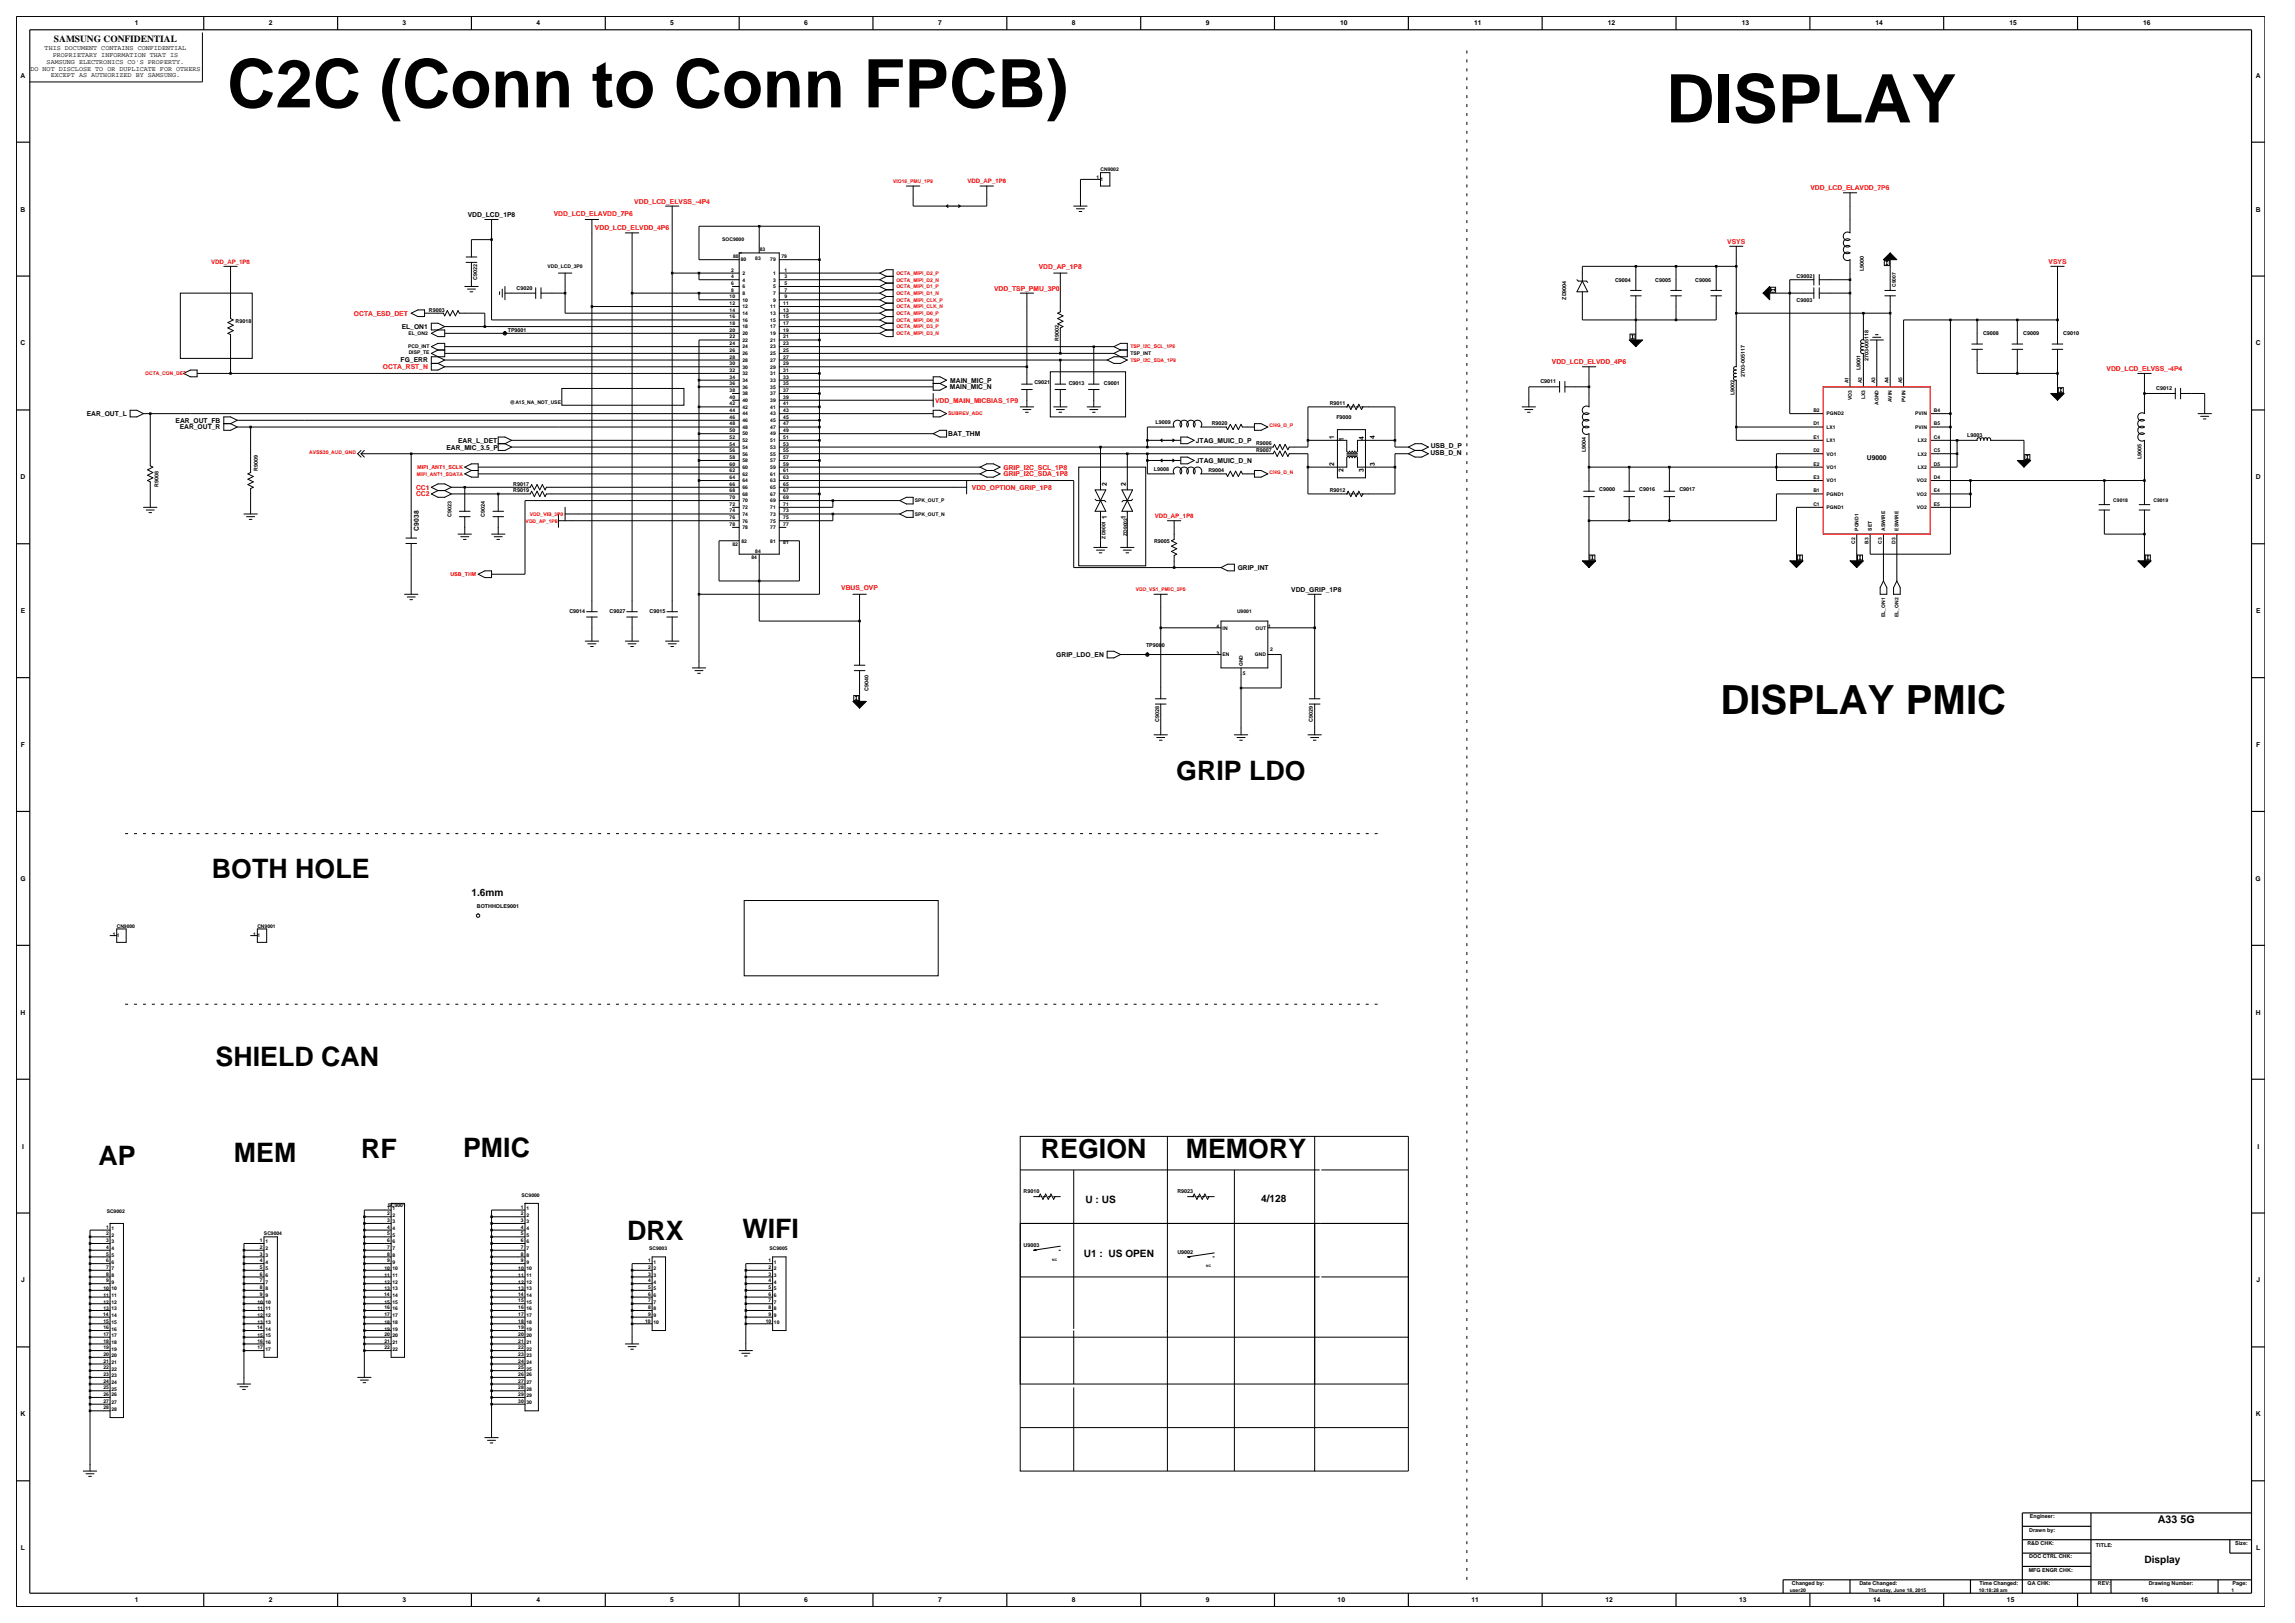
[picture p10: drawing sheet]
<svg xmlns="http://www.w3.org/2000/svg" width="420mm" height="297mm" viewBox="0 0 420 297" stroke-linecap="round" stroke-linejoin="round" font-family="sans-serif">
<defs><g id="words">
<g font-size="12.3">
<text x="41.6" y="19.6">C2C (Conn to Conn FPCB)</text>
<text x="304.9" y="22.4">DISPLAY</text>
</g>
<text font-size="7.4" x="314.9" y="130.7">DISPLAY PMIC</text>
<g font-size="4.9">
<text x="215.3" y="142.7">GRIP LDO</text>
<text x="38.8" y="160.7">BOTH HOLE</text>
<text x="39.5" y="195">SHIELD CAN</text>
<text x="18" y="213.1">AP</text>
<text x="42.8" y="212.5">MEM</text>
<text x="66.1" y="211.9">RF</text>
<text x="84.8" y="211.6">PMIC</text>
<text x="190.5" y="211.9">REGION</text>
<text x="217" y="211.9">MEMORY</text>
<text x="114.8" y="226.9">DRX</text>
<text x="135.9" y="226.6">WIFI</text>
</g>
<text font-size="2" x="394.9" y="278.8">A33 5G</text>
<g font-size="1.9">
<text x="86.3" y="163.9">1.6mm</text>
<text x="198.6" y="220.2">U : US</text>
<text x="230.8" y="219.9">4/128</text>
<text x="198.3" y="230">U1 : US OPEN</text>
<text x="392.4" y="286">Display</text>
</g>
<text font-size="1.7" x="9.9" y="7.7">SAMSUNG CONFIDENTIAL</text>
<g font-size="1.2">
<text x="24.7" y="4.7">1</text>
<text x="49.2" y="4.7">2</text>
<text x="73.7" y="4.7">3</text>
<text x="98.2" y="4.7">4</text>
<text x="122.7" y="4.7">5</text>
<text x="147.2" y="4.7">6</text>
<text x="171.7" y="4.7">7</text>
<text x="196.2" y="4.7">8</text>
<text x="220.7" y="4.7">9</text>
<text x="245.3" y="4.7">10</text>
<text x="269.8" y="4.7">11</text>
<text x="294.3" y="4.7">12</text>
<text x="318.7" y="4.7">13</text>
<text x="343.2" y="4.7">14</text>
<text x="367.7" y="4.7">15</text>
<text x="392.2" y="4.7">16</text>
<text x="8.2" y="9.2">THIS DOCUMENT CONTAINS CONFIDENTIAL</text>
<text x="8.5" y="11.7">SAMSUNG ELECTRONICS CO'S PROPERTY.</text>
<text x="9.6" y="10.5">PROPRIETARY INFORMATION THAT IS</text>
<text x="3.8" y="14.2">A</text>
<text x="5.6" y="12.9">DO NOT DISCLOSE TO OR DUPLICATE FOR OTHERS</text>
<text x="9.3" y="14.1">EXCEPT AS AUTHORIZED BY SAMSUNG.</text>
<text x="412.8" y="14.2">A</text>
<text x="3.8" y="38.7">B</text>
<text x="85.6" y="39.7">VDD_LCD_1P8</text>
<text x="412.8" y="38.7">B</text>
<text x="3.8" y="63.2">C</text>
<text x="73.5" y="60.2">EL_ON1</text>
<text x="412.8" y="63.2">C</text>
<text x="73.3" y="66.3">FG_ERR</text>
<text x="173.8" y="71.2">MAIN_MIC_N</text>
<text x="173.9" y="70">MAIN_MIC_P</text>
<text x="15.9" y="76.1">EAR_OUT_L</text>
<text x="32.1" y="77.3">EAR_OUT_FB</text>
<text x="32.9" y="78.6">EAR_OUT_R</text>
<text x="81.7" y="82.3">EAR_MIC_3.5_P</text>
<text x="83.8" y="81">EAR_L_DET</text>
<text x="173.5" y="79.8">BAT_THM</text>
<text x="218.8" y="81">JTAG_MUIC_D_P</text>
<text x="244.2" y="80.3" transform="rotate(-90 244.2 80.3)">1</text>
<text x="245.9" y="80.8" transform="rotate(-90 245.9 80.8)">1</text>
<text x="249.6" y="80.5" transform="rotate(-90 249.6 80.5)">4</text>
<text x="251.6" y="80.3" transform="rotate(-90 251.6 80.3)">4</text>
<text x="261.8" y="83.2">USB_D_N</text>
<text x="261.8" y="82">USB_D_P</text>
<text x="3.8" y="87.7">D</text>
<text x="202.5" y="88.9" transform="rotate(-90 202.5 88.9)">2</text>
<text x="206.1" y="88.9" transform="rotate(-90 206.1 88.9)">2</text>
<text x="218.8" y="84.7">JTAG_MUIC_D_N</text>
<text x="244.2" y="85.2" transform="rotate(-90 244.2 85.2)">2</text>
<text x="245.9" y="86.3" transform="rotate(-90 245.9 86.3)">2</text>
<text x="249.6" y="86.4" transform="rotate(-90 249.6 86.4)">3</text>
<text x="251.6" y="85.2" transform="rotate(-90 251.6 85.2)">3</text>
<text x="341.6" y="84.1">U9000</text>
<text x="412.8" y="87.7">D</text>
<text x="202.5" y="95" transform="rotate(-90 202.5 95)">1</text>
<text x="206.1" y="95" transform="rotate(-90 206.1 95)">1</text>
<text x="76.6" y="97.1" transform="rotate(-90 76.6 97.1)">C9038</text>
<text x="226.5" y="104.3">GRIP_INT</text>
<text x="3.8" y="112.2">E</text>
<text x="236.3" y="108.3">VDD_GRIP_1P8</text>
<text x="412.9" y="112.2">E</text>
<text x="193.3" y="120.2">GRIP_LDO_EN</text>
<text x="3.8" y="136.7">F</text>
<text x="412.9" y="136.7">F</text>
<text x="3.7" y="161.2">G</text>
<text x="412.8" y="161.2">G</text>
<text x="3.8" y="185.7">H</text>
<text x="412.8" y="185.7">H</text>
<text x="4" y="210.2">I</text>
<text x="413.1" y="210.2">I</text>
<text x="3.9" y="234.7">J</text>
<text x="412.9" y="234.7">J</text>
<text x="3.8" y="259.2">K</text>
<text x="412.8" y="259.2">K</text>
<text x="3.8" y="283.7">L</text>
<text x="412.9" y="283.7">L</text>
<text x="24.7" y="293.2">1</text>
<text x="49.2" y="293.2">2</text>
<text x="73.7" y="293.2">3</text>
<text x="98.2" y="293.2">4</text>
<text x="122.7" y="293.2">5</text>
<text x="147.2" y="293.2">6</text>
<text x="171.7" y="293.2">7</text>
<text x="196.2" y="293.2">8</text>
<text x="220.7" y="293.2">9</text>
<text x="244.8" y="293.2">10</text>
<text x="269.3" y="293.2">11</text>
<text x="293.8" y="293.2">12</text>
<text x="318.3" y="293.2">13</text>
<text x="342.8" y="293.2">14</text>
<text x="367.3" y="293.2">15</text>
<text x="391.8" y="293.2">16</text>
</g>
<g font-size="1.2" fill="#f00">
<text x="331.3" y="34.8">VDD_LCD_ELAVDD_7P6</text>
<text x="101.3" y="39.4">VDD_LCD_ELAVDD_7P6</text>
<text x="116.1" y="37.2">VDD_LCD_ELVSS_-4P4</text>
<text x="108.9" y="42.1">VDD_LCD_ELVDD_4P6</text>
<text x="316.1" y="44.6">VSYS</text>
<text x="181.9" y="53.2">VDD_TSP_PMU_3P0</text>
<text x="190.1" y="49.2">VDD_AP_1P8</text>
<text x="374.9" y="48.3">VSYS</text>
<text x="64.8" y="57.8">OCTA_ESD_DET</text>
<text x="70.1" y="67.6">OCTA_RST_N</text>
<text x="284" y="66.6">VDD_LCD_ELVDD_4P6</text>
<text x="385.5" y="67.9">VDD_LCD_ELVSS_-4P4</text>
<text x="171.1" y="73.7">VDD_MAIN_MICBIAS_1P9</text>
<text x="76.1" y="89.6">CC1</text>
<text x="177.9" y="89.6">VDD_OPTION_GRIP_1P8</text>
<text x="183.6" y="85.9">GRIP_I2C_SCL_1P8</text>
<text x="183.6" y="87.2">GRIP_I2C_SDA_1P8</text>
<text x="76.1" y="90.8">CC2</text>
<text x="153.9" y="108">VBUS_OVP</text>
</g>
<g font-size="1.1" fill="#f00">
<text x="177" y="33.5">VDD_AP_1P8</text>
<text x="38.6" y="48.2">VDD_AP_1P8</text>
<text x="211.3" y="94.8">VDD_AP_1P8</text>
</g>
<g font-size="1">
<text x="87.3" y="51.2" transform="rotate(-90 87.3 51.2)">C9022</text>
<text x="94.5" y="53.1">C9020</text>
<text x="295.6" y="51.7">C9004</text>
<text x="302.9" y="51.7">C9005</text>
<text x="310.3" y="51.7">C9006</text>
<text x="328.8" y="50.9">C9002</text>
<text x="341.1" y="49.7" transform="rotate(-90 341.1 49.7)">L9000</text>
<text x="43.1" y="59.1">R9018</text>
<text x="78.5" y="57">R9003</text>
<text x="286.6" y="54.9" transform="rotate(-90 286.6 54.9)">ZD9004</text>
<text x="328.8" y="55.2">C9003</text>
<text x="92.9" y="60.7">TP9001</text>
<text x="193.8" y="62.5" transform="rotate(-90 193.8 62.5)">R9002</text>
<text x="362.9" y="61.3">C9008</text>
<text x="370.3" y="61.3">C9009</text>
<text x="377.6" y="61.3">C9010</text>
<text x="189.3" y="70.3">C9021</text>
<text x="195.6" y="70.5">C9013</text>
<text x="202" y="70.5">C9001</text>
<text x="281.9" y="70.2">C9011</text>
<text x="319.3" y="69" transform="rotate(-90 319.3 69)">2703-005117</text>
<text x="340.5" y="67.8" transform="rotate(-90 340.5 67.8)">L9001</text>
<text x="342" y="66.1" transform="rotate(-90 342 66.1)">2703-005118</text>
<text x="394.6" y="71.4">C9012</text>
<text x="211.5" y="77.6">L9009</text>
<text x="221.8" y="77.8">R9020</text>
<text x="243.3" y="74.2">R9011</text>
<text x="244.6" y="76.6">F9000</text>
<text x="317.4" y="72.3" transform="rotate(-90 317.4 72.3)">L9002</text>
<text x="229.9" y="82.7">R9007</text>
<text x="229.9" y="81.5">R9006</text>
<text x="290.2" y="82.7" transform="rotate(-90 290.2 82.7)">L9004</text>
<text x="360" y="80">L9003</text>
<text x="391.9" y="84" transform="rotate(-90 391.9 84)">L9005</text>
<text x="29" y="89.2" transform="rotate(-90 29 89.2)">R9008</text>
<text x="47.2" y="86.1" transform="rotate(-90 47.2 86.1)">R9009</text>
<text x="93.9" y="88.8">R9017</text>
<text x="211.2" y="86.2">L9008</text>
<text x="221.1" y="86.4">R9004</text>
<text x="292.6" y="89.8">C9000</text>
<text x="300" y="89.8">C9016</text>
<text x="307.3" y="89.8">C9017</text>
<text x="82.6" y="94.5" transform="rotate(-90 82.6 94.5)">C9023</text>
<text x="88.7" y="94.5" transform="rotate(-90 88.7 94.5)">C9024</text>
<text x="93.9" y="90.1">R9019</text>
<text x="243.3" y="90.1">R9012</text>
<text x="211.2" y="99.4">R9005</text>
<text x="104.2" y="112.1">C9014</text>
<text x="111.5" y="112.1">C9027</text>
<text x="118.9" y="112.1">C9015</text>
<text x="209.7" y="118.4">TP9000</text>
<text x="158.9" y="126.5" transform="rotate(-90 158.9 126.5)">C9040</text>
<text x="212.1" y="132" transform="rotate(-90 212.1 132)">C9028</text>
<text x="240.3" y="132" transform="rotate(-90 240.3 132)">C9029</text>
<text x="87.3" y="166.2">BOTHHOLE9001</text>
<text x="187.3" y="218.4">R9010</text>
<text x="215.5" y="218.4">R9023</text>
<text x="187.3" y="228.2">U9003</text>
<text x="215.5" y="229.4">U9002</text>
<text x="371.4" y="280.2">Drawn by:</text>
<text x="371.5" y="277.8">Engineer:</text>
<text x="371" y="282.7">R&amp;D CHK:</text>
<text x="371.3" y="287.6">MFG ENGR CHK:</text>
<text x="371.4" y="285.2">DOC CTRL CHK:</text>
<text x="383.6" y="283">TITLE:</text>
<text x="409.1" y="282.7">Size:</text>
<text x="327.9" y="290.1">Changed by:</text>
<text x="340.3" y="290.1">Date Changed:</text>
<text x="362.2" y="290.1">Time Changed:</text>
<text x="371.1" y="290.1">QA CHK:</text>
<text x="383.9" y="290.1">REV:</text>
<text x="393.2" y="290.1">Drawing Number:</text>
<text x="408.6" y="290.1">Page:</text>
</g>
<g font-size="1" fill="#f00">
<text x="76.4" y="85.8">MIPI_ANT1_SCLK</text>
<text x="82.4" y="105.4">USB_THM</text>
</g>
<g font-size=".9" fill="#f00">
<text x="163.5" y="33.5">VIO18_PMU_1P8</text>
<text x="164" y="54">OCTA_MIPI_D1_N</text>
<text x="164" y="52.8">OCTA_MIPI_D1_P</text>
<text x="164" y="51.5">OCTA_MIPI_D2_N</text>
<text x="164" y="50.3">OCTA_MIPI_D2_P</text>
<text x="164" y="57.6">OCTA_MIPI_D0_P</text>
<text x="164" y="55.2">OCTA_MIPI_CLK_P</text>
<text x="164" y="56.4">OCTA_MIPI_CLK_N</text>
<text x="164" y="58.9">OCTA_MIPI_D0_N</text>
<text x="164" y="61.3">OCTA_MIPI_D3_N</text>
<text x="164" y="60.1">OCTA_MIPI_D3_P</text>
<text x="206.9" y="63.8">TSP_I2C_SCL_1P8</text>
<text x="26.6" y="68.7">OCTA_CON_DET</text>
<text x="206.9" y="66.2">TSP_I2C_SDA_1P8</text>
<text x="173.5" y="76">SUBREV_ADC</text>
<text x="56.6" y="83.1">AVSS30_AUD_GND</text>
<text x="232.3" y="78.2">CHG_D_P</text>
<text x="76.3" y="87">MIPI_ANT1_SDATA</text>
<text x="232.3" y="86.7">CHG_D_N</text>
<text x="96.2" y="95.6">VDD_AP_1P8</text>
<text x="97" y="94.4">VDD_VIB_3P0</text>
<text x="207.9" y="108.2">VDD_VS1_PMIC_2P0</text>
</g>
<g font-size=".9">
<text x="200.6" y="32.8">1</text>
<text x="201.4" y="31.3">CN9002</text>
<text x="201.4" y="33.2">1</text>
<text x="132.2" y="44.2">SOC9000</text>
<text x="134.1" y="47.2">80</text>
<text x="135.6" y="47.8">80</text>
<text x="138.2" y="47.5">83</text>
<text x="139" y="46">83</text>
<text x="141" y="47.8">79</text>
<text x="143" y="47.2">79</text>
<text x="100.2" y="49.1">VDD_LCD_3P0</text>
<text x="133.8" y="53.4">8</text>
<text x="133.8" y="52.1">6</text>
<text x="133.8" y="50.9">4</text>
<text x="133.8" y="49.7">2</text>
<text x="135.9" y="54">8</text>
<text x="135.9" y="52.8">6</text>
<text x="135.9" y="51.5">4</text>
<text x="135.9" y="50.3">2</text>
<text x="141.5" y="54">7</text>
<text x="141.5" y="52.8">5</text>
<text x="141.5" y="51.5">3</text>
<text x="141.5" y="50.3">1</text>
<text x="143.6" y="53.4">7</text>
<text x="143.6" y="52.1">5</text>
<text x="143.6" y="50.9">3</text>
<text x="143.6" y="49.7">1</text>
<text x="346.9" y="52.5" transform="rotate(-90 346.9 52.5)">C9007</text>
<text x="133.5" y="59.5">18</text>
<text x="133.5" y="54.6">10</text>
<text x="133.5" y="55.8">12</text>
<text x="133.5" y="57">14</text>
<text x="133.5" y="58.3">16</text>
<text x="135.9" y="55.2">10</text>
<text x="135.9" y="56.4">12</text>
<text x="135.9" y="57.6">14</text>
<text x="135.9" y="58.9">16</text>
<text x="141" y="56.4">11</text>
<text x="141" y="57.6">13</text>
<text x="141" y="58.9">15</text>
<text x="141.5" y="55.2">9</text>
<text x="143.3" y="59.5">17</text>
<text x="143.3" y="55.8">11</text>
<text x="143.3" y="57">13</text>
<text x="143.3" y="58.3">15</text>
<text x="143.6" y="54.6">9</text>
<text x="74.7" y="63.8">PCD_INT</text>
<text x="74.7" y="61.3">EL_ON2</text>
<text x="74.8" y="64.7">DISP_TE</text>
<text x="133.5" y="63.2">24</text>
<text x="133.5" y="64.4">26</text>
<text x="133.5" y="65.6">28</text>
<text x="133.5" y="60.7">20</text>
<text x="133.5" y="61.9">22</text>
<text x="135.9" y="63.8">24</text>
<text x="135.9" y="65">26</text>
<text x="135.9" y="60.1">18</text>
<text x="135.9" y="61.3">20</text>
<text x="135.9" y="62.5">22</text>
<text x="141" y="65">25</text>
<text x="141" y="60.1">17</text>
<text x="141" y="61.3">19</text>
<text x="141" y="62.5">21</text>
<text x="141" y="63.8">23</text>
<text x="143.3" y="64.4">25</text>
<text x="143.3" y="65.6">27</text>
<text x="143.3" y="60.7">19</text>
<text x="143.3" y="61.9">21</text>
<text x="143.3" y="63.2">23</text>
<text x="206.9" y="65">TSP_INT</text>
<text x="133.5" y="68">32</text>
<text x="133.5" y="69.3">34</text>
<text x="133.5" y="70.5">36</text>
<text x="133.5" y="71.7">38</text>
<text x="133.5" y="66.8">30</text>
<text x="135.9" y="68.7">32</text>
<text x="135.9" y="69.9">34</text>
<text x="135.9" y="71.1">36</text>
<text x="135.9" y="66.2">28</text>
<text x="135.9" y="67.4">30</text>
<text x="141" y="68.7">31</text>
<text x="141" y="69.9">33</text>
<text x="141" y="71.1">35</text>
<text x="141" y="66.2">27</text>
<text x="141" y="67.4">29</text>
<text x="143.3" y="68">31</text>
<text x="143.3" y="69.3">33</text>
<text x="143.3" y="70.5">35</text>
<text x="143.3" y="71.7">37</text>
<text x="143.3" y="66.8">29</text>
<text x="338.3" y="70.2" transform="rotate(-90 338.3 70.2)">A1</text>
<text x="340.7" y="70.2" transform="rotate(-90 340.7 70.2)">A2</text>
<text x="343.2" y="70.2" transform="rotate(-90 343.2 70.2)">A3</text>
<text x="345.6" y="70.2" transform="rotate(-90 345.6 70.2)">A4</text>
<text x="348.1" y="70.2" transform="rotate(-90 348.1 70.2)">A5</text>
<text x="93.3" y="73.9">@A15_NA_NOT_USE</text>
<text x="133.5" y="76.6">46</text>
<text x="133.5" y="77.9">48</text>
<text x="133.5" y="72.9">40</text>
<text x="133.5" y="74.2">42</text>
<text x="133.5" y="75.4">44</text>
<text x="135.9" y="77.2">46</text>
<text x="135.9" y="73.6">40</text>
<text x="135.9" y="74.8">42</text>
<text x="135.9" y="76">44</text>
<text x="135.9" y="72.3">38</text>
<text x="141" y="73.6">39</text>
<text x="141" y="74.8">41</text>
<text x="141" y="76">43</text>
<text x="141" y="77.2">45</text>
<text x="141" y="72.3">37</text>
<text x="143.3" y="77.9">47</text>
<text x="143.3" y="72.9">39</text>
<text x="143.3" y="74.2">41</text>
<text x="143.3" y="75.4">43</text>
<text x="143.3" y="76.6">45</text>
<text x="331.9" y="77.9">D1</text>
<text x="331.9" y="75.4">B2</text>
<text x="334.3" y="76">PGND2</text>
<text x="338.9" y="73.2" transform="rotate(-90 338.9 73.2)">VO3</text>
<text x="341.3" y="73.1" transform="rotate(-90 341.3 73.1)">LX3</text>
<text x="343.8" y="74.1" transform="rotate(-90 343.8 74.1)">AGND</text>
<text x="346.2" y="73.6" transform="rotate(-90 346.2 73.6)">AVIN</text>
<text x="348.7" y="73.5" transform="rotate(-90 348.7 73.5)">PVIN</text>
<text x="350.5" y="76">PVIN</text>
<text x="353.9" y="75.4">B4</text>
<text x="353.9" y="77.9">B5</text>
<text x="133.5" y="81.5">54</text>
<text x="133.5" y="82.8">56</text>
<text x="133.5" y="84">58</text>
<text x="133.5" y="79.1">50</text>
<text x="133.5" y="80.3">52</text>
<text x="135.9" y="82.1">54</text>
<text x="135.9" y="83.4">56</text>
<text x="135.9" y="78.5">48</text>
<text x="135.9" y="79.7">50</text>
<text x="135.9" y="80.9">52</text>
<text x="141" y="82.1">53</text>
<text x="141" y="83.4">55</text>
<text x="141" y="78.5">47</text>
<text x="141" y="79.7">49</text>
<text x="141" y="80.9">51</text>
<text x="143.3" y="81.5">53</text>
<text x="143.3" y="82.8">55</text>
<text x="143.3" y="84">57</text>
<text x="143.3" y="79.1">49</text>
<text x="143.3" y="80.3">51</text>
<text x="331.9" y="82.8">D2</text>
<text x="331.9" y="80.3">E1</text>
<text x="334.3" y="83.4">VO1</text>
<text x="334.3" y="80.9">LX1</text>
<text x="334.3" y="78.5">LX1</text>
<text x="350.5" y="78.5">PVIN</text>
<text x="351" y="80.9">LX2</text>
<text x="351" y="83.4">LX2</text>
<text x="353.9" y="80.3">C4</text>
<text x="353.9" y="82.8">C5</text>
<text x="133.5" y="85.2">60</text>
<text x="133.5" y="86.4">62</text>
<text x="133.5" y="87.6">64</text>
<text x="133.5" y="88.9">66</text>
<text x="135.9" y="85.8">60</text>
<text x="135.9" y="87">62</text>
<text x="135.9" y="88.3">64</text>
<text x="135.9" y="89.5">66</text>
<text x="135.9" y="84.6">58</text>
<text x="141" y="87">61</text>
<text x="141" y="88.3">63</text>
<text x="141" y="89.5">65</text>
<text x="141" y="84.6">57</text>
<text x="141" y="85.8">59</text>
<text x="143.3" y="86.4">61</text>
<text x="143.3" y="87.6">63</text>
<text x="143.3" y="88.9">65</text>
<text x="143.3" y="85.2">59</text>
<text x="331.9" y="85.2">E2</text>
<text x="331.9" y="87.6">E3</text>
<text x="334.3" y="85.8">VO1</text>
<text x="334.3" y="88.3">VO1</text>
<text x="350.8" y="88.3">VO2</text>
<text x="351" y="85.8">LX2</text>
<text x="353.9" y="87.6">D4</text>
<text x="353.9" y="85.2">D5</text>
<text x="133.5" y="95">76</text>
<text x="133.5" y="90.1">68</text>
<text x="133.5" y="91.3">70</text>
<text x="133.5" y="92.5">72</text>
<text x="133.5" y="93.8">74</text>
<text x="135.9" y="95.6">76</text>
<text x="135.9" y="90.7">68</text>
<text x="135.9" y="91.9">70</text>
<text x="135.9" y="93.2">72</text>
<text x="135.9" y="94.4">74</text>
<text x="141" y="95.6">75</text>
<text x="141" y="91.9">69</text>
<text x="141" y="93.2">71</text>
<text x="141" y="94.4">73</text>
<text x="141" y="90.7">67</text>
<text x="143.3" y="95">75</text>
<text x="143.3" y="91.3">69</text>
<text x="143.3" y="92.5">71</text>
<text x="143.3" y="93.8">73</text>
<text x="143.3" y="90.1">67</text>
<text x="167.4" y="94.4">SPK_OUT_N</text>
<text x="167.4" y="91.9">SPK_OUT_P</text>
<text x="331.9" y="92.5">C1</text>
<text x="331.9" y="90.1">B1</text>
<text x="334.3" y="93.2">PGND1</text>
<text x="334.3" y="90.7">PGND1</text>
<text x="350.8" y="93.2">VO2</text>
<text x="350.8" y="90.7">VO2</text>
<text x="353.9" y="90.1">E4</text>
<text x="353.9" y="92.5">E5</text>
<text x="386.8" y="91.8">C9018</text>
<text x="394.1" y="91.8">C9019</text>
<text x="133.5" y="96.2">78</text>
<text x="134" y="99.9">82</text>
<text x="135.7" y="99.3">82</text>
<text x="135.9" y="96.8">78</text>
<text x="138.2" y="101.1">84</text>
<text x="141" y="96.8">77</text>
<text x="141" y="99.3">81</text>
<text x="143.3" y="96.2">77</text>
<text x="143.3" y="99.6">81</text>
<text x="202.3" y="98.5" transform="rotate(-90 202.3 98.5)">ZD9001</text>
<text x="206.3" y="98" transform="rotate(-90 206.3 98)">ZD9002</text>
<text x="339.5" y="99.5" transform="rotate(-90 339.5 99.5)">C2</text>
<text x="340.1" y="97.1" transform="rotate(-90 340.1 97.1)">PGND1</text>
<text x="342" y="99.5" transform="rotate(-90 342 99.5)">B3</text>
<text x="342.6" y="97.1" transform="rotate(-90 342.6 97.1)">SET</text>
<text x="344.4" y="99.5" transform="rotate(-90 344.4 99.5)">C3</text>
<text x="345" y="97.1" transform="rotate(-90 345 97.1)">ASWIRE</text>
<text x="346.9" y="99.5" transform="rotate(-90 346.9 99.5)">D3</text>
<text x="347.5" y="97.1" transform="rotate(-90 347.5 97.1)">ESWIRE</text>
<text x="137.5" y="102.4">84</text>
<text x="226.4" y="112.1">U9001</text>
<text x="345" y="112.9" transform="rotate(-90 345 112.9)">EL_ON1</text>
<text x="347.5" y="112.9" transform="rotate(-90 347.5 112.9)">EL_ON2</text>
<text x="222.6" y="119.8">3</text>
<text x="222.6" y="114.9">4</text>
<text x="223.7" y="115.2">IN</text>
<text x="229.8" y="115.2">OUT</text>
<text x="232.1" y="114.9">1</text>
<text x="232.4" y="119.2">2</text>
<text x="223.7" y="120.1">EN</text>
<text x="227.4" y="123.5">5</text>
<text x="227.4" y="121.9" transform="rotate(-90 227.4 121.9)">GND</text>
<text x="229.7" y="120.1">GND</text>
<text x="20.6" y="171.2">1</text>
<text x="21.4" y="169.7">CN9000</text>
<text x="21.4" y="171.5">1</text>
<text x="46.3" y="171.2">1</text>
<text x="47.1" y="171.5">1</text>
<text x="47.1" y="169.7">CN9001</text>
<text x="70.9" y="221.2">1</text>
<text x="71" y="220.8">SC9001</text>
<text x="71.8" y="221.4">1</text>
<text x="95.3" y="221.2">1</text>
<text x="95.5" y="219">SC9000</text>
<text x="96.3" y="221.4">1</text>
<text x="19.4" y="227.3">3</text>
<text x="19.4" y="226.1">2</text>
<text x="19.4" y="224.9">1</text>
<text x="19.5" y="222">SC9002</text>
<text x="20.4" y="227.5">3</text>
<text x="20.4" y="226.3">2</text>
<text x="20.4" y="225.1">1</text>
<text x="47.6" y="227.3">1</text>
<text x="48.3" y="226.1">SC9004</text>
<text x="48.6" y="227.5">1</text>
<text x="70.9" y="223.6">3</text>
<text x="70.9" y="224.9">4</text>
<text x="70.9" y="226.1">5</text>
<text x="70.9" y="227.3">6</text>
<text x="70.9" y="222.4">2</text>
<text x="71.8" y="223.9">3</text>
<text x="71.8" y="225.1">4</text>
<text x="71.8" y="226.3">5</text>
<text x="71.8" y="227.5">6</text>
<text x="71.8" y="222.7">2</text>
<text x="95.3" y="227.3">6</text>
<text x="95.3" y="223.6">3</text>
<text x="95.3" y="224.9">4</text>
<text x="95.3" y="226.1">5</text>
<text x="95.3" y="222.4">2</text>
<text x="96.3" y="227.5">6</text>
<text x="96.3" y="223.9">3</text>
<text x="96.3" y="225.1">4</text>
<text x="96.3" y="226.3">5</text>
<text x="96.3" y="222.7">2</text>
<text x="19.4" y="228.5">4</text>
<text x="19.4" y="229.7">5</text>
<text x="19.4" y="231">6</text>
<text x="19.4" y="232.2">7</text>
<text x="19.4" y="233.4">8</text>
<text x="20.4" y="228.8">4</text>
<text x="20.4" y="230">5</text>
<text x="20.4" y="231.2">6</text>
<text x="20.4" y="232.4">7</text>
<text x="20.4" y="233.7">8</text>
<text x="47.6" y="228.5">2</text>
<text x="47.6" y="229.7">3</text>
<text x="47.6" y="231">4</text>
<text x="47.6" y="232.2">5</text>
<text x="47.6" y="233.4">6</text>
<text x="48.6" y="228.8">2</text>
<text x="48.6" y="230">3</text>
<text x="48.6" y="231.2">4</text>
<text x="48.6" y="232.4">5</text>
<text x="48.6" y="233.7">6</text>
<text x="70.4" y="232.4">10</text>
<text x="70.4" y="233.7">11</text>
<text x="70.9" y="228.5">7</text>
<text x="70.9" y="229.7">8</text>
<text x="70.9" y="231">9</text>
<text x="71.8" y="228.8">7</text>
<text x="71.8" y="230">8</text>
<text x="71.8" y="231.2">9</text>
<text x="71.8" y="232.4">10</text>
<text x="71.8" y="233.7">11</text>
<text x="94.8" y="233.7">11</text>
<text x="94.8" y="232.4">10</text>
<text x="95.3" y="228.5">7</text>
<text x="95.3" y="229.7">8</text>
<text x="95.3" y="231">9</text>
<text x="96.3" y="228.8">7</text>
<text x="96.3" y="230">8</text>
<text x="96.3" y="231.2">9</text>
<text x="96.3" y="233.7">11</text>
<text x="96.3" y="232.4">10</text>
<text x="118.6" y="231">1</text>
<text x="118.6" y="232.2">2</text>
<text x="118.6" y="233.4">3</text>
<text x="118.8" y="228.8">SC9003</text>
<text x="119.6" y="231.2">1</text>
<text x="119.6" y="232.4">2</text>
<text x="119.6" y="233.7">3</text>
<text x="140.7" y="233.4">3</text>
<text x="140.7" y="231">1</text>
<text x="140.7" y="232.2">2</text>
<text x="140.8" y="228.8">SC9005</text>
<text x="141.6" y="233.7">3</text>
<text x="141.6" y="231.2">1</text>
<text x="141.6" y="232.4">2</text>
<text x="18.9" y="238.6">12</text>
<text x="18.9" y="239.8">13</text>
<text x="18.9" y="236.1">10</text>
<text x="18.9" y="237.3">11</text>
<text x="19.4" y="234.7">9</text>
<text x="20.4" y="234.9">9</text>
<text x="20.4" y="238.6">12</text>
<text x="20.4" y="239.8">13</text>
<text x="20.4" y="236.1">10</text>
<text x="20.4" y="237.3">11</text>
<text x="47.1" y="238.6">10</text>
<text x="47.1" y="239.8">11</text>
<text x="47.6" y="235.9">8</text>
<text x="47.6" y="237.1">9</text>
<text x="47.6" y="234.7">7</text>
<text x="48.6" y="237.3">9</text>
<text x="48.6" y="234.9">7</text>
<text x="48.6" y="236.1">8</text>
<text x="48.6" y="238.6">10</text>
<text x="48.6" y="239.8">11</text>
<text x="70.3" y="237.1">14</text>
<text x="70.4" y="239.6">16</text>
<text x="70.4" y="234.9">12</text>
<text x="70.4" y="236.1">13</text>
<text x="70.4" y="238.6">15</text>
<text x="71.8" y="239.8">16</text>
<text x="71.8" y="234.9">12</text>
<text x="71.8" y="236.1">13</text>
<text x="71.8" y="237.3">14</text>
<text x="71.8" y="238.6">15</text>
<text x="94.8" y="237.1">14</text>
<text x="94.8" y="234.9">12</text>
<text x="94.8" y="236.1">13</text>
<text x="94.8" y="238.3">15</text>
<text x="94.8" y="239.6">16</text>
<text x="96.3" y="234.9">12</text>
<text x="96.3" y="236.1">13</text>
<text x="96.3" y="237.3">14</text>
<text x="96.3" y="238.6">15</text>
<text x="96.3" y="239.8">16</text>
<text x="118.6" y="234.7">4</text>
<text x="118.6" y="235.9">5</text>
<text x="118.6" y="237.1">6</text>
<text x="118.6" y="238.3">7</text>
<text x="118.6" y="239.6">8</text>
<text x="119.6" y="234.9">4</text>
<text x="119.6" y="236.1">5</text>
<text x="119.6" y="237.3">6</text>
<text x="119.6" y="238.6">7</text>
<text x="119.6" y="239.8">8</text>
<text x="140.7" y="234.7">4</text>
<text x="140.7" y="235.9">5</text>
<text x="140.7" y="237.1">6</text>
<text x="140.7" y="238.3">7</text>
<text x="140.7" y="239.6">8</text>
<text x="141.6" y="234.9">4</text>
<text x="141.6" y="236.1">5</text>
<text x="141.6" y="237.3">6</text>
<text x="141.6" y="238.6">7</text>
<text x="141.6" y="239.8">8</text>
<text x="18.9" y="240.8">14</text>
<text x="18.9" y="242">15</text>
<text x="18.9" y="243.2">16</text>
<text x="18.9" y="244.4">17</text>
<text x="18.9" y="245.7">18</text>
<text x="20.4" y="241">14</text>
<text x="20.4" y="242.2">15</text>
<text x="20.4" y="243.5">16</text>
<text x="20.4" y="244.7">17</text>
<text x="20.4" y="245.9">18</text>
<text x="47" y="243.2">14</text>
<text x="47.1" y="245.7">16</text>
<text x="47.1" y="241">12</text>
<text x="47.1" y="242.2">13</text>
<text x="47.1" y="244.7">15</text>
<text x="48.6" y="241">12</text>
<text x="48.6" y="242.2">13</text>
<text x="48.6" y="243.5">14</text>
<text x="48.6" y="244.7">15</text>
<text x="48.6" y="245.9">16</text>
<text x="70.4" y="240.8">17</text>
<text x="70.4" y="242.2">18</text>
<text x="70.4" y="243.5">19</text>
<text x="70.4" y="244.4">20</text>
<text x="70.4" y="245.7">21</text>
<text x="71.8" y="241">17</text>
<text x="71.8" y="242.2">18</text>
<text x="71.8" y="243.5">19</text>
<text x="71.8" y="244.7">20</text>
<text x="71.8" y="245.9">21</text>
<text x="94.8" y="243.2">19</text>
<text x="94.8" y="244.4">20</text>
<text x="94.8" y="245.7">21</text>
<text x="94.8" y="240.8">17</text>
<text x="94.8" y="242">18</text>
<text x="96.3" y="243.5">19</text>
<text x="96.3" y="244.7">20</text>
<text x="96.3" y="245.9">21</text>
<text x="96.3" y="241">17</text>
<text x="96.3" y="242.2">18</text>
<text x="118.1" y="242">10</text>
<text x="118.6" y="240.8">9</text>
<text x="119.6" y="241">9</text>
<text x="119.6" y="242.2">10</text>
<text x="140.1" y="242">10</text>
<text x="140.7" y="240.8">9</text>
<text x="141.6" y="241">9</text>
<text x="141.6" y="242.2">10</text>
<text x="18.9" y="248.1">20</text>
<text x="18.9" y="249.3">21</text>
<text x="18.9" y="250.6">22</text>
<text x="18.9" y="251.8">23</text>
<text x="18.9" y="246.9">19</text>
<text x="20.4" y="248.4">20</text>
<text x="20.4" y="249.6">21</text>
<text x="20.4" y="250.8">22</text>
<text x="20.4" y="247.1">19</text>
<text x="47.1" y="246.9">17</text>
<text x="48.6" y="247.1">17</text>
<text x="70.4" y="246.9">22</text>
<text x="71.8" y="247.1">22</text>
<text x="94.8" y="250.6">25</text>
<text x="94.8" y="251.8">26</text>
<text x="94.8" y="246.9">22</text>
<text x="94.8" y="248.1">23</text>
<text x="94.8" y="249.3">24</text>
<text x="96.3" y="251.9">26</text>
<text x="96.3" y="247.1">22</text>
<text x="96.3" y="248.4">23</text>
<text x="96.3" y="249.6">24</text>
<text x="96.3" y="250.8">25</text>
<text x="18.9" y="256.7">27</text>
<text x="18.9" y="257.9">28</text>
<text x="18.9" y="253">24</text>
<text x="18.9" y="254.2">25</text>
<text x="18.9" y="255.5">26</text>
<text x="20.4" y="256.9">27</text>
<text x="20.4" y="252">23</text>
<text x="20.4" y="253.3">24</text>
<text x="20.4" y="254.5">25</text>
<text x="20.4" y="255.5">26</text>
<text x="94.8" y="253">27</text>
<text x="94.8" y="254.2">28</text>
<text x="94.8" y="255.5">29</text>
<text x="94.8" y="256.7">30</text>
<text x="96.3" y="253.3">27</text>
<text x="96.3" y="254.5">28</text>
<text x="96.3" y="255.7">29</text>
<text x="96.3" y="256.9">30</text>
<text x="20.4" y="258.2">28</text>
<text x="327.5" y="291.2">user20</text>
<text x="341.9" y="291.2">Thursday, June 18, 2015</text>
<text x="362.1" y="291.2">10:18:28 am</text>
<text x="408.4" y="291.2">1</text>
</g>
<g font-size=".6">
<text x="192.6" y="230.7">NC</text>
<text x="220.8" y="231.9">NC</text>
</g>
</g></defs>
<!-- layer: MFD Layer /idea/tmp/Extended-Print.jd81.kim.sheet9.5.mfd -->
<g fill="none" stroke="#000" stroke-width=".18">
<path d="M37 5.9v9.1h-31.5M121.8 37.7h2.4M123 37.7v74.2M165.9 34h2.4M167.1 34v3.7h6.1M179.4 34h2.4M180.6 34v3.7h-4.9M196.5 37.7h2.4M197 38.2h1.5M197.5 38.7h.5M201.4 32.8h-3.7v4.9M201.4 31.6h1.7v2.4h-1.7z"/>
<path d="M337.3 35.3h2.5M338.6 35.3v7.3a.78 .78 0 0 0-1.1 .1 .78 .78 0 0 0 0 1.1 .78 .78 0 0 0 1.1 .1M33 53.6h13.2v12h-13.2zM41 48.7h2.4M42.2 48.7v9.6l.5 .2-1 .5 1 .5-1 .5 1 .5-1 .5 .5 .2v7.1M75.2 57.3l1.3-.6h1.2v1.2h-1.2zM77.7 57.3h3.4l.3 .5 .5-1 .5 1 .4-1 .5 1 .5-1 .3 .5h4.6v2.5M78.9 59.1h1.3l1.2 .7-2.5 1.2 1.3 .6h1.2v-1.2h-2.5zM81.4 59.8h53.9M85.1 52.4h2.4M85.3 48h2M85.3 47h2"/>
<path d="M85.5 52.9h1.5M86 53.4h.5M86.3 48v4.4M88.7 40.2h2.5M90 43.9h-3.7v3.1M90 40.2v18.3h45.3M91.4 53.4v.5M91.9 52.9v1.5M92.4 53.6h5.6M92.4 52.4v2.5M98 52.7v1.9M99 53.6h4.4"/>
<path d="M99 52.7v1.9M102.2 50h2.5M103.4 50v7.3h31.9M107.1 40.2h2.5M108.3 40.2v71.7M108.3 56.1h27M114.4 42.6h2.5M115.7 53.6h19.6M115.7 42.6v69.3M123 50h12.3M127.9 50v1.2h7.4M127.9 53.6v1.3h7.4"/>
<path d="M134 52.4h1.3M135.3 47.5h-7.4v-6.1h22.1v67.3h-22.1M135.3 46.3h7.3v55.1h-7.3zM138.9 41.4v4.9M142.6 52.4h18.4M142.6 50h18.4M142.6 53.6h18.4M142.6 57.3h18.4M142.6 51.2h18.4M142.6 54.9h18.4M142.6 56.1h18.4M142.6 58.5h18.4"/>
<path d="M142.6 59.8h18.4M142.6 47.5h7.4M161 50l1.2-.6h1.2v12.2h-1.2l-1.2-.6M161 54.9l1.2 .6M161 51.2l1.2 .6M161 53.6l1.2 .7M161 58.5l1.2 .6M161 56.1l1.2 .6M161 50l1.2 .6M161 57.3l1.2 .6M161 59.8l1.2 .6M161 52.4l1.2 .6"/>
<path d="M162.2 54.3h1.2M162.2 54.3l-1.2 .6M162.2 55.5h1.2M162.2 50.6h1.2M162.2 50.6l-1.2 .6M162.2 51.8h1.2M162.2 53h1.2M162.2 53l-1.2 .6M162.2 57.9h1.2M162.2 57.9l-1.2 .6M162.2 59.1h1.2M162.2 55.5l-1.2 .6"/>
<path d="M162.2 56.7h1.2M162.2 56.7l-1.2 .6M162.2 59.1l-1.2 .7M162.2 51.8l-1.2 .6M186.7 53.6h2.5M187.9 53.6v16.7M192.8 50h2.5M194 50v7.1l-.4 .2 .9 .5-.9 .5 .9 .5-.9 .5 .9 .5-.5 .2v4.7M288.6 51.2l.2 .2h1.5l.3 .3M289.6 51.4l1 2h-2zM289.6 53.4v5.1h24.5v-4.4M298.4 54.1h2"/>
<path d="M298.4 53.1h2M299.4 48.7v4.4M299.4 54.1v8.1M305.8 54.1h1.9M305.8 53.1h1.9M306.7 48.7v4.4M306.7 54.1v4.4M313.1 54.1h1.9M313.1 53.1h1.9M314.1 48.7v4.4M316.5 45.1h2.5M317.7 45.1v22a.33 .33 0 0 0-.4 .3 .33 .33 0 0 0 .5 .3 .35 .35 0 0 0-.6 .3 .35 .35 0 0 0 .5 .3"/>
<path d="M317.7 48.7h-28.1v2.7M317.7 57.3h28.2M323.9 53.6h8M324 52.6h.9v.9h-.9zM324.2 53h.6M324.2 52.9v.3M324.8 52.9v.3M331.9 50.2v2M331.9 52.7v1.9M331.9 51.2h-4.4v24.5h6.2M332.9 53.6h5.7M332.9 50.2v2"/>
<path d="M332.9 52.7v1.9M332.9 51.2h5.7M338.6 43.8a.76 .76 0 0 0-1.1 .1 .76 .76 0 0 0 0 1.1 .76 .76 0 0 0 1.1 .1 .76 .76 0 0 0-1.1 .1 .76 .76 0 0 0 0 1 .76 .76 0 0 0 1.1 .1M338.6 46.3a.78 .78 0 0 0-1.1 .1 .78 .78 0 0 0 0 1 .78 .78 0 0 0 1.1 .1v23.3M341 57.3v4.9a.35 .35 0 0 0-.5 .3 .35 .35 0 0 0 .5 .3 .33 .33 0 0 0-.5 .3 .33 .33 0 0 0 .5 .3 .35 .35 0 0 0-.5 .3 .35 .35 0 0 0 .5 .3 .35 .35 0 0 0-.5 .3 .35 .35 0 0 0 .5 .4v6.1M344.8 47.7h1v.9h-1zM344.9 54.1h2M344.9 53.1h2M345.1 48.4h.4M345.1 47.8h.4M345.3 47.8v.6M345.9 47.5v5.6"/>
<path d="M345.9 54.1v16.7M356.9 58.5v42.9h-14.7v-3.7M361.8 58.5v4.5M369.2 58.5v4.5M375.3 48.7h2.5M376.5 48.7v14.3M376.5 58.5h-28.1v12.3M23.8 75.1h1.2l1.3 .6-1.3 .6h-1.2zM26.3 75.7h109M27.5 75.7v9.5l.5 .3-1 .5 1 .5-1 .5 1 .4-1 .5 .5 .3v4.6M33.6 68.3l1.2-.6h1.3v1.3h-1.3zM36.1 68.3h99.2"/>
<path d="M41 77.5h1.2M42.2 77.5l1.2 .6M43.4 76.9l-1.2-.6h-1.2v2.4h1.2l1.2-.6M43.4 76.9l-1.2 .6M43.4 78.1h91.9M43.4 76.9h91.9M45.9 78.1v8.4l-.5 .2 1 .5-1 .5 1 .5-1 .5 1 .5-.5 .2v4.7M78.9 66.5h1.3M80.2 64l-1.3-.6 1.3-.6h1.2v2.5h-2.5v2.4h1.3l1.2-.6M80.2 66.5l1.2 .6M80.2 64h1.2M80.2 64l-1.3 .7 2.5 1.2"/>
<path d="M81.4 67.1h53.9M81.4 65.9l-1.2 .6M81.4 61h53.9M81.4 63.4h53.9M81.4 64.7h53.9M81.4 65.9h53.9M102.8 71.1h22.4v3.1h-22.4zM127.9 74.5h7.4M127.9 70.8h7.4M127.9 69.6h7.4M127.9 79.4h7.4M134 73.2h1.3"/>
<path d="M134 72h1.3M135.3 62.2h-7.4v60M142.6 74.5h7.4M142.6 73.2h28.2M142.6 70.8h28.2M142.6 78.1h7.4M142.6 67.1h45.3M142.6 68.3h7.4M142.6 72h7.4M142.6 75.7h28.2M142.6 62.2h7.4M142.6 61h18.4"/>
<path d="M142.6 63.4h61.3M142.6 64.7h61.3M142.6 65.9h60M142.6 69.6h28.2M142.6 76.9h7.4M142.6 79.4h28.2M162.2 60.4h1.2M162.2 60.4l-1.2 .6M170.8 79.4l1.2-.7h1.2v1.3h-1.2zM170.8 75.1h1.2l1.2 .6-1.2 .6h-1.2zM170.8 69h1.2l1.2 .6-1.2 .6 1.2 .6-1.2 .6h-1.2zM170.8 72v2.5"/>
<path d="M170.8 70.2h1.2M186.7 74.5h2.5M187 70.3h1.9M187 71.3h1.9M187.2 74.9h1.5M187.7 75.4h.5M187.9 71.3v3.2M192.2 68h13.8v8.3h-13.8zM192.8 74.5h2.5M193.1 70.3h1.9M193.1 71.3h1.9M193.3 74.9h1.5"/>
<path d="M193.8 75.4h.5M194 65.9v4.4M194 71.3v3.2M198.9 74.5h2.5M199.2 70.3h2M199.2 71.3h2M199.4 74.9h1.5M199.9 75.4h.5M200.2 63.4v6.9M200.2 71.3v3.2M203.9 64.7l2.4 1.2-1.2 .6h-1.2l-1.3-.6M203.9 63.4l1.2-.6h1.2v2.5h-2.4l-1.3 .6"/>
<path d="M203.9 63.4l1.2 .6M205.1 64h1.2M205.1 64l-1.2 .7M216.1 80h1.2l1.2 .6-1.2 .6h-1.2zM219.8 78.1h4.6l.3 .5 .5-1 .5 1 .4-1 .5 1 .5-1 .3 .5h2.2M219.8 78.1a.78 .78 0 0 0-.1-1 .78 .78 0 0 0-1.1 0 .78 .78 0 0 0 0 1 .78 .78 0 0 0-.1-1 .78 .78 0 0 0-1.1 0 .78 .78 0 0 0-.1 1 .78 .78 0 0 0-.1-1 .78 .78 0 0 0-1 0 .78 .78 0 0 0-.1 1 .77 .77 0 0 0-.1-1 .77 .77 0 0 0-1 0 .77 .77 0 0 0-.1 1h-4.9v3.7M229.6 77.5h1.2l1.2 .6-1.2 .6h-1.2zM244.8 78.6h5.1v8.8h-5.1zM246.5 74.5l.2-.5 .5 .9 .5-.9 .5 .9 .5-.9 .5 .9 .2-.4M246.7 74.5h-7.3v7.3h-3.5l-.2 .5-.5-1-.5 1-.5-1-.5 1-.5-1-.2 .5h-90.4M247.2 74.5h.5M248.2 74.5h.5"/>
<path d="M249.2 74.5h6.1v7.3h2.4M278.6 74.5h2.4M279 74.9h1.5M279.5 75.4h.5M285.4 70.8h-5.6v3.7M285.4 69.8v2M286.4 70.8h4.4M286.4 69.8v2M289.6 67.1h2.4M290.8 67.1v7.3a.77 .77 0 0 0-1 .1 .77 .77 0 0 0 0 1.1 .77 .77 0 0 0 1 .1 .76 .76 0 0 0-1 .1 .76 .76 0 0 0 0 1 .76 .76 0 0 0 1 .1 .78 .78 0 0 0-1 .1 .78 .78 0 0 0 0 1 .78 .78 0 0 0 1 .1 .76 .76 0 0 0-1 .1 .76 .76 0 0 0 0 1 .76 .76 0 0 0 1 .1M290.8 79.4v10.5M298.3 61.1h.9v1h-.9z"/>
<path d="M298.6 61.3h.3M298.6 61.9h.3M298.8 61.3v.6M317.7 78.1h16M317.8 68.3a.35 .35 0 0 0-.6 .3 .35 .35 0 0 0 .6 .3 .35 .35 0 0 0-.6 .3 .35 .35 0 0 0 .5 .4v11h16M333.7 70.8h19.6v26.9h-19.6zM342.2 62.2h2.5M342.7 61.7h1.5M343.2 61.2h.5M343.5 62.2v8.6M353.3 78.1h3.6M353.3 75.7h3.6"/>
<path d="M360.9 63h1.9M360.9 63.9h1.9M361.8 63.9v4.4h14.7M368.2 63h2M368.2 63.9h2M369.2 63.9v4.4M375.5 63h2M375.5 63.9h2M376.5 63.9v8.1M376.7 70.9h.9v1h-.9zM377 71.1h.3M377 71.7h.3"/>
<path d="M377.1 71.1v.6M391.2 68.3h2.5M392.4 68.3v7.4a.76 .76 0 0 0-1 .1 .76 .76 0 0 0 0 1 .76 .76 0 0 0 1.1 .1 .77 .77 0 0 0-1.1 .1 .77 .77 0 0 0 0 1 .77 .77 0 0 0 1 .1 .76 .76 0 0 0-1 .1 .76 .76 0 0 0 0 1 .76 .76 0 0 0 1 .1 .76 .76 0 0 0-1 .1 .76 .76 0 0 0 0 1.1 .76 .76 0 0 0 1 .1v11.7M392.4 72h5.7M398.1 71v2M399.1 72h4.4v3.7M399.1 71v2M402.3 75.7h2.4M402.7 76.2h1.5M403.2 76.7h.5M26.3 92.8h2.4M26.8 93.3h1.4"/>
<path d="M27.3 93.8h.4M44.6 94.1h2.5M45.1 94.5h1.5M45.6 95h.5M66.1 83h69.2M66.1 82.4l-.6 .6 .6 .6M66.1 83l.6 .6M66.7 82.4l-.6 .6M74.3 98.5h1.9M74.3 99.4h1.9M75.2 83v15.5M75.2 99.4v9.3"/>
<path d="M80.2 89.8h1.2M80.2 89.8l-1.3 .6 1.3 .6h1.2l1.2-.6M81.4 89.8l1.2 .6M82.6 90.4h14.4l.3-.5 .5 1 .5-1 .5 1 .5-1 .4 1 .3-.5h35.3M82.6 89.2l-1.2-.7h-1.2l-1.3 .7 1.3 .6M82.6 89.2l-1.2 .6M82.6 89.2h14.4l.3-.5 .5 .9 .5-.9 .5 .9 .5-.9 .4 .9 .3-.4h35.3M83.8 97.7h2.5M84.1 94.5h1.9M84.1 93.6h1.9M84.3 98.2h1.5M84.8 98.7h.5"/>
<path d="M85.1 85.5l1.2-.6h1.2v2.4h-1.2l-1.2-.6 1.2-.6zM85.1 89.2v4.4M85.1 94.5v3.2M86.3 86.1h1.2M87.5 86.7h47.8M87.5 85.5h47.8M90 97.7h2.4M90.2 94.5h2M90.2 93.6h2M90.4 98.2h1.5M90.9 98.7h.5M91.2 81.2h1.2"/>
<path d="M91.2 90.4v3.2M91.2 94.5v3.2M92.4 81.2l1.2 .6M93.6 80.6l-1.2-.6h-1.2v2.4h1.2l1.2-.6M93.6 80.6l-1.2 .6M93.6 80.6h41.7M93.6 81.8h41.7M102.2 95.3h33.1M102.2 94.1v2.4M103.4 92.8v2.5M103.4 94.1h31.9M127.9 87.9h7.4"/>
<path d="M127.9 84.3h7.4M134 92.8h1.3M134 96.5h1.3M135.3 91.6h-39.2v13.5h-6.1M135.3 99h-3.7v7.3h14.7v-7.3h-3.7M142.6 90.4h7.4M142.6 83h90.4l.2-.5 .5 1 .5-1 .5 1 .5-1 .5 1 .2-.5h3.5v7.4h7.3M142.6 86.7h36.8M142.6 89.2h34.3M142.6 91.6h22.1M142.6 80.6h7.4M142.6 94.1h22.1"/>
<path d="M142.6 85.5h36.8M142.6 87.9h53.9v16h26.9M142.6 84.3h7.4M142.6 96.5h1.2M152.4 94.1v1.2h-9.8M152.4 91.6v1.2h-9.8M164.7 91.6l1.2-.6h1.2v1.2h-1.2zM164.7 94.1l1.2-.6h1.2v1.2h-1.2zM176.9 87.9v2.5M179.4 85.5l1.2-.6h1.2l1.2 .6-1.2 .6M179.4 85.5l1.2 .6M180.6 86.1h1.2"/>
<path d="M180.6 86.1l-1.2 .6M181.8 86.1l1.2 .6-1.2 .6h-1.2l-1.2-.6M197.4 85.5h12.3v18h-12.3zM200.4 91.4l.3 .2h1.4l.3 .2M200.4 89.6h2l-1 2zM201.4 81.8v7.8M201.4 93.6v6.6M201.4 91.6l1 2h-2zM205.3 89.6h2l-1 2zM206.3 91.6l1 2h-2zM206.3 83v6.6M206.3 93.6v6.6"/>
<path d="M207.3 91.4l-.3 .2h-1.4l-.3 .2M210 83v3.7h4.9a.77 .77 0 0 1 .1-1 .77 .77 0 0 1 1 0 .77 .77 0 0 1 .1 1 .78 .78 0 0 1 .1-1 .78 .78 0 0 1 1 0 .78 .78 0 0 1 .1 1 .78 .78 0 0 1 .1-1 .78 .78 0 0 1 1.1 0 .78 .78 0 0 1 .1 1 .78 .78 0 0 1 0-1 .78 .78 0 0 1 1.1 0 .78 .78 0 0 1 .1 1M210 80.6h2.4M210 84.3h2.4M213.6 95.3h2.5M214.9 95.3v3.4l-.5 .3 1 .4-1 .5 1 .5-1 .5 1 .5-.5 .3v2.2M214.9 80.6h1.2M214.9 84.3h1.2M216.1 83.6h1.2l1.2 .7-1.2 .6h-1.2zM219.8 86.7h4.6l.3 .5 .5-1 .5 1 .4-1 .5 1 .5-1 .3 .5h2.2M229.6 86.1h1.2l1.2 .6-1.2 .6h-1.2zM239.4 80.6h7.1v1.9l.2 .3 .3-.3 .2 .3 .3-.3 .2 .3 .2-.3 .1 .2h.4v-2.1h6.9"/>
<path d="M239.4 85.5h7.1v-1.9h.4l.1 .2 .2-.3 .3 .3 .2-.3 .2 .3 .3-.3 .2 .3v1.7h6.9M246.5 90.4l.2-.5 .5 1 .5-1 .5 1 .5-1 .5 1 .2-.5M246.5 83h1.9M246.5 83.3h1.9M247.2 90.4h.5M248.2 90.4h.5M257.7 81.8l1.3-.6h1.2l1.2 .6-1.2 .6M257.7 81.8l1.3 .6M257.7 83h-2.4v7.4h-6.1M259 82.4h1.2M259 82.4l-1.3 .6M260.2 82.4l1.2 .6-1.2 .6h-1.2l-1.3-.6"/>
<path d="M289.8 90.9h2M289.8 89.9h2M290.8 90.9v11.7M290.8 85.5h42.9M297.2 90.9h1.9M297.2 89.9h1.9M298.2 85.5v4.4M298.2 90.9v4.4M304.5 90.9h2M304.5 89.9h2M305.5 85.5v4.4M305.5 90.9v4.4"/>
<path d="M333.7 90.4h-8.6v4.9h-34.3M333.7 83h-8.6v4.9h8.6M333.7 92.8h-4.9v9.8M339.8 97.7v4.9M344.7 97.7v8.6M347.1 97.7v8.6M353.3 80.6h8.5a.34 .34 0 0 1 .3-.5 .34 .34 0 0 1 .3 .5 .34 .34 0 0 1 .4-.5 .34 .34 0 0 1 .3 .5 .34 .34 0 0 1 .3-.5 .34 .34 0 0 1 .3 .5 .33 .33 0 0 1 .3-.5 .33 .33 0 0 1 .3 .5h6.1v3.7M353.3 90.4h7.3M353.3 83h4.9M353.3 87.9h39.1M358.2 80.6v4.9h-4.9M360.6 87.9v4.9h-7.3"/>
<path d="M370.6 83.2h.9v.9h-.9zM370.9 83.3h.3M370.9 83.9h.3M371 83.3v.6M384.1 93.3h2M384.1 92.3h2M385.1 87.9v4.4M385.1 93.3v4.4h7.3M391.5 93.3h1.9M391.5 92.3h1.9M392.4 93.3v9.3M74 108.7h2.5"/>
<path d="M74.5 109.2h1.5M75 109.7h.5M87.5 105.1l1.2-.6h1.3v1.2h-1.3zM107.1 117.3h2.5M107.4 112.9h1.9M107.4 111.9h1.9M107.6 117.8h1.5M108.1 118.3h.5M108.3 112.9v4.4M114.4 117.3h2.5M114.7 112.9h1.9M114.7 111.9h1.9"/>
<path d="M114.9 117.8h1.5M115.4 118.3h.5M115.7 112.9v4.4M121.8 117.3h2.4M122 112.9h2M122 111.9h2M122.3 117.8h1.5M122.8 118.3h.5M123 112.9v4.4M138.9 101.4v12.2h18.4M156.1 108.7h2.4M157.3 108.7v13"/>
<path d="M200.2 100.2h2.4M200.7 100.7h1.4M201.2 101.2h.4M202.6 119.2h1.3l1.2 .6-1.2 .6h-1.3zM205.1 100.2h2.4M205.1 119.8h18.3M205.6 100.7h1.4M206.1 101.2h.5M211.2 108.7h2.4M212.4 108.7v19.2M212.4 114.9h11M223.4 103.9l1.3-.7h1.2v1.3h-1.2z"/>
<path d="M223.4 113.6h8.6v8.6h-8.6zM232 114.9h8.6M232 119.8h2.5v6.1h-7.4M239.4 108.7h2.4M240.6 108.7v19.2M291 101.6h.9v.9h-.9zM291.3 101.7h.3M291.3 102.3h.3M291.4 101.7v.6M328.9 101.6h.9v.9h-.9zM329.2 101.7h.3M329.2 102.3h.3"/>
<path d="M329.4 101.7v.6M339.9 101.6h1v.9h-1zM340.3 101.7h.3M340.3 102.3h.3M340.4 101.7v.6M344.7 106.3l.6 1.2v1.2h-1.2v-1.2zM347.1 106.3l.7 1.2v1.2h-1.3v-1.2zM392.6 101.6h.9v.9h-.9zM392.9 101.7h.3M392.9 102.3h.3M393.1 101.7v.6M126.7 122.2h2.4"/>
<path d="M127.2 122.7h1.5M127.7 123.2h.5M156.2 127.3h1v.9h-1zM156.3 122.7h2M156.3 121.7h2M156.5 127.4h.3M156.5 128h.3M156.7 127.4v.6M157.3 122.7v5.6M211.2 134.5h2.4M211.4 128.8h2M211.4 127.9h2"/>
<path d="M211.7 135h1.4M212.2 135.4h.5M212.4 128.8v5.7M225.9 134.5h2.4M226.4 135h1.5M226.9 135.4h.5M227.1 122.2v12.3M239.4 134.5h2.4M239.6 128.8h2M239.6 127.9h2M239.9 135h1.4M240.3 135.4h.5"/>
<path d="M240.6 128.8v5.7M20.1 171.2h1.3M21.4 170h1.7v2.4h-1.7zM45.9 171.2h1.2M47.1 170h1.7v2.4h-1.7zM136.2 164.8h35.5v13.8h-35.5zM186.7 207.9h53.9v45.4h-53.9zM186.7 214.1h54.8M189.2 219h1.2M190.1 219l.3-.5 .5 1 .5-1 .4 1 .5-1 .5 1 .3-.5M190.9 219h.5M191.8 219h.5"/>
<path d="M192.8 219h1.2M196.5 214.1v29.1M213.6 207.9v61.3M217.3 219h1.2M218.3 219l.2-.5 .5 1 .5-1 .5 1 .5-1 .5 1 .2-.5M219 219h.5M220 219h.5M221 219h1.2M225.9 214.1v55.1M240.6 207.9h17.1v61.3h-17.1M241.8 214.1h15.9M16.5 228.8h3.6"/>
<path d="M16.5 231.2h3.6M16.5 230h3.6M16.5 227.5h3.6M16.5 232.4h3.6M16.5 233.7h3.6M16.5 234.9h3.6M16.5 236.1h3.6M16.5 237.3h3.6M16.5 238.6h3.6M16.5 239.8h3.6M16.5 226.3h3.6M20.1 225.1h-3.6v44.1"/>
<path d="M20.1 223.9h2.5v35.5h-2.5zM44.6 228.8h3.7M44.6 231.2h3.7M44.6 230h3.7M44.6 232.4h3.7M44.6 233.7h3.7M44.6 234.9h3.7M44.6 236.1h3.7M44.6 237.3h3.7M44.6 238.6h3.7M44.6 239.8h3.7M48.3 227.5h-3.7v25.8"/>
<path d="M48.3 226.3h2.5v22.1h-2.5zM66.7 228.8h4.9M66.7 231.2h4.9M66.7 230h4.9M66.7 227.5h4.9M66.7 232.4h4.9M66.7 233.7h4.9M66.7 234.9h4.9M66.7 236.1h4.9M66.7 237.3h4.9M66.7 238.6h4.9M66.7 239.8h4.9"/>
<path d="M66.7 226.3h4.9M66.7 223.9h4.9M66.7 225.1h4.9M66.7 222.7h4.9M71.6 220.2h2.4v28.2h-2.4zM71.6 221.4h-4.9v30.6M90 228.8h6.1M90 231.2h6.1M90 230h6.1M90 227.5h6.1M90 232.4h6.1M90 233.7h6.1"/>
<path d="M90 234.9h6.1M90 236.1h6.1M90 237.3h6.1M90 238.6h6.1M90 239.8h6.1M90 226.3h6.1M90 223.9h6.1M90 225.1h6.1M90 222.7h6.1M96.1 221.4h-6.1v41.7M96.1 220.2h2.4v38h-2.4zM115.7 232.4h3.6"/>
<path d="M115.7 233.7h3.6M115.7 234.9h3.6M115.7 236.1h3.6M115.7 237.3h3.6M115.7 238.6h3.6M115.7 239.8h3.6M119.3 231.2h-3.6v14.7M119.3 230h2.5v13.5h-2.5zM136.5 232.4h4.9M136.5 233.7h4.9M136.5 234.9h4.9M136.5 236.1h4.9"/>
<path d="M136.5 237.3h4.9M136.5 238.6h4.9M136.5 239.8h4.9M141.4 231.2h-4.9v15.9M141.4 230h2.4v13.5h-2.4zM186.7 223.9h53.9v45.3h-53.9zM186.7 233.7h54.8M186.7 223.9h71M189.4 228.8h.1M193.8 228.8h.2M194 228l-4.8 .8h.2M217.6 230h.1"/>
<path d="M222 230h.2M222.2 229.3l-4.9 .7h.3M241.8 233.7h15.9M16.5 244.7h3.6M16.5 241h3.6M16.5 242.2h3.6M16.5 243.5h3.6M16.5 247.1h3.6M16.5 245.9h3.6M16.5 248.4h3.6M16.5 253.3h3.6M16.5 249.6h3.6"/>
<path d="M16.5 252h3.6M16.5 250.8h3.6M16.5 254.5h3.6M16.5 255.7h3.6M16.5 258.2h3.6M16.5 256.9h3.6M43.4 253.3h2.5M43.9 253.8h1.5M44.4 254.2h.5M44.6 244.7h3.7M44.6 241h3.7M44.6 242.2h3.7"/>
<path d="M44.6 243.5h3.7M44.6 247.1h3.7M44.6 245.9h3.7M65.5 252h2.4M66 252.5h1.4M66.4 253h.5M66.7 244.7h4.9M66.7 241h4.9M66.7 242.2h4.9M66.7 243.5h4.9M66.7 247.1h4.9M66.7 245.9h4.9"/>
<path d="M90 244.7h6.1M90 241h6.1M90 242.2h6.1M90 243.5h6.1M90 247.1h6.1M90 245.9h6.1M90 248.4h6.1M90 253.3h6.1M90 249.6h6.1M90 252h6.1M90 250.8h6.1M90 254.5h6.1"/>
<path d="M90 255.7h6.1M90 256.9h6.1M114.4 245.9h2.5M114.9 246.4h1.5M115.4 246.9h.5M115.7 241h3.6M115.7 242.2h3.6M135.3 247.1h2.4M135.7 247.6h1.5M136.2 248.1h.5M136.5 241h4.9M136.5 242.2h4.9"/>
<path d="M186.7 244.7h71M196.5 243.5v9.8M196.5 253.9v15.3M240.6 253.3h17.1M15.2 269.2h2.5M15.7 269.7h1.5M16.2 270.2h.5M88.7 263.1h2.5M89.2 263.6h1.5M89.7 264h.5M186.7 261.2h71"/>
<circle cx="92.4" cy="61" r=".31"/>
<circle cx="210" cy="119.8" r=".3"/>
<circle cx="87.5" cy="167.6" r=".31"/>
</g>
<g fill="#000" stroke="#000" stroke-width=".18">
<path d="M323.9 52.4v2.5l-1.2-1.3z" fill-rule="evenodd"/>
<path d="M345.9 46.3l1.2 1.2h-2.4z" fill-rule="evenodd"/>
<path d="M298.2 62.2h2.4l-1.2 1.2z" fill-rule="evenodd"/>
<path d="M375.3 72h2.5l-1.3 1.2z" fill-rule="evenodd"/>
<path d="M369.2 84.3h2.4l-1.2 1.2z" fill-rule="evenodd"/>
<path d="M289.6 102.6h2.4l-1.2 1.3z" fill-rule="evenodd"/>
<path d="M327.5 102.6h2.5l-1.2 1.3z" fill-rule="evenodd"/>
<path d="M338.6 102.6h2.4l-1.2 1.3z" fill-rule="evenodd"/>
<path d="M391.2 102.6h2.5l-1.3 1.3z" fill-rule="evenodd"/>
<path d="M156.1 128.3h2.4l-1.2 1.3z" fill-rule="evenodd"/>
</g>
<g fill="none" stroke="#000" stroke-width=".21">
<path d="M3 3h411.5v291h-411.5zM5.5 5.5h406.5v286h-406.5zM37.3 3v2.5M61.8 3v2.5M86.3 3v2.5M110.8 3v2.5M135.3 3v2.5M159.8 3v2.5M184.3 3v2.5M208.8 3v2.5M233.2 3v2.5M257.7 3v2.5"/>
<path d="M282.2 3v2.5M306.7 3v2.5M331.2 3v2.5M355.7 3v2.5M380.2 3v2.5M3 26h2.5M173.2 37.7h2.5M173.2 37.7l.3 .3M173.5 37.5l-.3 .2M175.4 37.5l.3 .2M175.7 37.7l-.3 .3M412 26h2.5"/>
<path d="M3 50.5h2.5M412 50.5h2.5M3 75h2.5M412 75h2.5M3 99.5h2.5M212.4 84.3h2.5M212.4 84.3l.3 .2M212.4 80.6h2.5M212.4 80.6l.3 .2M212.7 84l-.3 .3M212.7 80.3l-.3 .3M214.6 84l.3 .3"/>
<path d="M214.6 80.3l.3 .3M214.9 84.3l-.3 .2M214.9 80.6l-.3 .2M412 99.5h2.5M3 124h2.5M412 124h2.5M3 148.5h2.5M412 148.5h2.5M3 173h2.5M412 173h2.5M3 197.5h2.5M412 197.5h2.5"/>
<path d="M3 222h2.5M412 222h2.5M3 246.5h2.5M412 246.5h2.5M3 271h2.5M370.1 279.3h12.6M382.7 276.8v14.7M412 271h2.5M412 276.8h-41.9v14.7M37.3 291.5v2.5M61.8 291.5v2.5M86.3 291.5v2.5"/>
<path d="M110.8 291.5v2.5M135.3 291.5v2.5M159.8 291.5v2.5M184.3 291.5v2.5M208.8 291.5v2.5M233.2 291.5v2.5M257.7 291.5v2.5M282.2 291.5v2.5M306.7 291.5v2.5M331.2 291.5v2.5M338.6 289.1v2.4M355.7 291.5v2.5"/>
<path d="M360.6 289.1v2.4M370.1 281.7h41.9M370.1 284.2h12.6M370.1 286.6h12.6M380.2 291.5v2.5M386.3 289.1v2.4M405.9 289.1v2.4M408.1 281.7v2.5h3.9M412 289.1h-85.7v2.4"/>
</g>
<g fill="#000" stroke="#000" stroke-width=".21">
<path d="M88.6 59.6h.2v.3h-.2z" fill-rule="evenodd"/>
<path d="M89.8 43.7h.3v.3h-.3z" fill-rule="evenodd"/>
<path d="M103.3 53.5h.2v.3h-.2z" fill-rule="evenodd"/>
<path d="M108.2 56h.2v.2h-.2z" fill-rule="evenodd"/>
<path d="M115.6 53.5h.2v.3h-.2z" fill-rule="evenodd"/>
<path d="M122.9 49.8h.2v.3h-.2z" fill-rule="evenodd"/>
<path d="M127.8 53.5h.2v.3h-.2z" fill-rule="evenodd"/>
<path d="M127.8 49.8h.2v.3h-.2z" fill-rule="evenodd"/>
<path d="M138.8 41.3h.3v.2h-.3z" fill-rule="evenodd"/>
<path d="M149.8 47.4h.3v.2h-.3z" fill-rule="evenodd"/>
<path d="M299.3 58.4h.2v.3h-.2z" fill-rule="evenodd"/>
<path d="M299.3 48.6h.2v.3h-.2z" fill-rule="evenodd"/>
<path d="M306.6 58.4h.2v.3h-.2z" fill-rule="evenodd"/>
<path d="M306.6 48.6h.2v.3h-.2z" fill-rule="evenodd"/>
<path d="M314 48.6h.2v.3h-.2z" fill-rule="evenodd"/>
<path d="M317.6 57.2h.3v.2h-.3z" fill-rule="evenodd"/>
<path d="M317.6 48.6h.3v.3h-.3z" fill-rule="evenodd"/>
<path d="M327.4 53.5h.3v.3h-.3z" fill-rule="evenodd"/>
<path d="M338.4 53.5h.3v.3h-.3z" fill-rule="evenodd"/>
<path d="M338.4 51.1h.3v.2h-.3z" fill-rule="evenodd"/>
<path d="M340.9 57.2h.2v.2h-.2z" fill-rule="evenodd"/>
<path d="M345.8 57.2h.2v.2h-.2z" fill-rule="evenodd"/>
<path d="M356.8 58.4h.3v.3h-.3z" fill-rule="evenodd"/>
<path d="M361.7 58.4h.3v.3h-.3z" fill-rule="evenodd"/>
<path d="M369.1 58.4h.2v.3h-.2z" fill-rule="evenodd"/>
<path d="M376.4 58.4h.3v.3h-.3z" fill-rule="evenodd"/>
<path d="M27.4 75.6h.2v.2h-.2z" fill-rule="evenodd"/>
<path d="M42.1 68.2h.2v.3h-.2z" fill-rule="evenodd"/>
<path d="M45.7 78h.3v.3h-.3z" fill-rule="evenodd"/>
<path d="M92.3 60.9h.2v.2h-.2z" fill-rule="evenodd"/>
<path d="M127.8 79.2h.2v.3h-.2z" fill-rule="evenodd"/>
<path d="M127.8 74.3h.2v.3h-.2z" fill-rule="evenodd"/>
<path d="M127.8 70.7h.2v.2h-.2z" fill-rule="evenodd"/>
<path d="M127.8 69.4h.2v.3h-.2z" fill-rule="evenodd"/>
<path d="M149.8 78h.3v.3h-.3z" fill-rule="evenodd"/>
<path d="M149.8 76.8h.3v.2h-.3z" fill-rule="evenodd"/>
<path d="M149.8 74.3h.3v.3h-.3z" fill-rule="evenodd"/>
<path d="M149.8 71.9h.3v.2h-.3z" fill-rule="evenodd"/>
<path d="M149.8 68.2h.3v.3h-.3z" fill-rule="evenodd"/>
<path d="M149.8 62.1h.3v.2h-.3z" fill-rule="evenodd"/>
<path d="M187.8 67h.2v.2h-.2z" fill-rule="evenodd"/>
<path d="M193.9 65.8h.3v.2h-.3z" fill-rule="evenodd"/>
<path d="M193.9 64.5h.3v.3h-.3z" fill-rule="evenodd"/>
<path d="M200.1 63.3h.2v.3h-.2z" fill-rule="evenodd"/>
<path d="M290.7 70.7h.2v.2h-.2z" fill-rule="evenodd"/>
<path d="M317.6 78h.3v.3h-.3z" fill-rule="evenodd"/>
<path d="M356.8 78h.3v.3h-.3z" fill-rule="evenodd"/>
<path d="M356.8 75.6h.3v.2h-.3z" fill-rule="evenodd"/>
<path d="M369.1 68.2h.2v.3h-.2z" fill-rule="evenodd"/>
<path d="M376.4 68.2h.3v.3h-.3z" fill-rule="evenodd"/>
<path d="M392.3 71.9h.3v.2h-.3z" fill-rule="evenodd"/>
<path d="M75.1 82.9h.3v.2h-.3z" fill-rule="evenodd"/>
<path d="M84.9 89h.3v.3h-.3z" fill-rule="evenodd"/>
<path d="M91.1 90.3h.2v.2h-.2z" fill-rule="evenodd"/>
<path d="M127.8 87.8h.2v.3h-.2z" fill-rule="evenodd"/>
<path d="M127.8 84.1h.2v.3h-.2z" fill-rule="evenodd"/>
<path d="M149.8 90.3h.3v.2h-.3z" fill-rule="evenodd"/>
<path d="M149.8 84.1h.3v.3h-.3z" fill-rule="evenodd"/>
<path d="M149.8 80.5h.3v.2h-.3z" fill-rule="evenodd"/>
<path d="M152.3 93.9h.2v.3h-.2z" fill-rule="evenodd"/>
<path d="M152.3 91.5h.2v.2h-.2z" fill-rule="evenodd"/>
<path d="M201.3 81.7h.2v.2h-.2z" fill-rule="evenodd"/>
<path d="M206.2 82.9h.2v.2h-.2z" fill-rule="evenodd"/>
<path d="M209.8 84.1h.3v.3h-.3z" fill-rule="evenodd"/>
<path d="M209.8 82.9h.3v.2h-.3z" fill-rule="evenodd"/>
<path d="M209.8 81.7h.3v.2h-.3z" fill-rule="evenodd"/>
<path d="M209.8 80.5h.3v.2h-.3z" fill-rule="evenodd"/>
<path d="M239.2 85.4h.3v.2h-.3z" fill-rule="evenodd"/>
<path d="M239.2 80.5h.3v.2h-.3z" fill-rule="evenodd"/>
<path d="M255.2 85.4h.2v.2h-.2z" fill-rule="evenodd"/>
<path d="M255.2 80.5h.2v.2h-.2z" fill-rule="evenodd"/>
<path d="M290.7 95.2h.2v.2h-.2z" fill-rule="evenodd"/>
<path d="M290.7 85.4h.2v.2h-.2z" fill-rule="evenodd"/>
<path d="M298 95.2h.3v.2h-.3z" fill-rule="evenodd"/>
<path d="M298 85.4h.3v.2h-.3z" fill-rule="evenodd"/>
<path d="M305.4 95.2h.2v.2h-.2z" fill-rule="evenodd"/>
<path d="M305.4 85.4h.2v.2h-.2z" fill-rule="evenodd"/>
<path d="M325 85.4h.2v.2h-.2z" fill-rule="evenodd"/>
<path d="M358 82.9h.3v.2h-.3z" fill-rule="evenodd"/>
<path d="M358 80.5h.3v.2h-.3z" fill-rule="evenodd"/>
<path d="M360.5 90.3h.2v.2h-.2z" fill-rule="evenodd"/>
<path d="M360.5 87.8h.2v.3h-.2z" fill-rule="evenodd"/>
<path d="M385 87.8h.2v.3h-.2z" fill-rule="evenodd"/>
<path d="M392.3 97.6h.3v.2h-.3z" fill-rule="evenodd"/>
<path d="M392.3 87.8h.3v.3h-.3z" fill-rule="evenodd"/>
<path d="M127.8 108.6h.2v.3h-.2z" fill-rule="evenodd"/>
<path d="M138.8 106.2h.3v.2h-.3z" fill-rule="evenodd"/>
<path d="M157.2 113.5h.2v.3h-.2z" fill-rule="evenodd"/>
<path d="M209.8 119.6h.3v.3h-.3z" fill-rule="evenodd"/>
<path d="M212.3 114.8h.2v.2h-.2z" fill-rule="evenodd"/>
<path d="M214.8 103.7h.2v.3h-.2z" fill-rule="evenodd"/>
<path d="M240.5 114.8h.2v.2h-.2z" fill-rule="evenodd"/>
<path d="M227 125.8h.2v.2h-.2z" fill-rule="evenodd"/>
<path d="M16.4 239.7h.2v.2h-.2z" fill-rule="evenodd"/>
<path d="M16.4 238.4h.2v.3h-.2z" fill-rule="evenodd"/>
<path d="M16.4 237.2h.2v.3h-.2z" fill-rule="evenodd"/>
<path d="M16.4 236h.2v.2h-.2z" fill-rule="evenodd"/>
<path d="M16.4 234.8h.2v.2h-.2z" fill-rule="evenodd"/>
<path d="M16.4 233.6h.2v.2h-.2z" fill-rule="evenodd"/>
<path d="M16.4 232.3h.2v.3h-.2z" fill-rule="evenodd"/>
<path d="M16.4 231.1h.2v.3h-.2z" fill-rule="evenodd"/>
<path d="M16.4 229.9h.2v.2h-.2z" fill-rule="evenodd"/>
<path d="M16.4 228.7h.2v.2h-.2z" fill-rule="evenodd"/>
<path d="M16.4 227.4h.2v.3h-.2z" fill-rule="evenodd"/>
<path d="M16.4 226.2h.2v.2h-.2z" fill-rule="evenodd"/>
<path d="M44.5 239.7h.3v.2h-.3z" fill-rule="evenodd"/>
<path d="M44.5 238.4h.3v.3h-.3z" fill-rule="evenodd"/>
<path d="M44.5 237.2h.3v.3h-.3z" fill-rule="evenodd"/>
<path d="M44.5 236h.3v.2h-.3z" fill-rule="evenodd"/>
<path d="M44.5 234.8h.3v.2h-.3z" fill-rule="evenodd"/>
<path d="M44.5 233.6h.3v.2h-.3z" fill-rule="evenodd"/>
<path d="M44.5 232.3h.3v.3h-.3z" fill-rule="evenodd"/>
<path d="M44.5 231.1h.3v.3h-.3z" fill-rule="evenodd"/>
<path d="M44.5 229.9h.3v.2h-.3z" fill-rule="evenodd"/>
<path d="M44.5 228.7h.3v.2h-.3z" fill-rule="evenodd"/>
<path d="M66.6 239.7h.2v.2h-.2z" fill-rule="evenodd"/>
<path d="M66.6 238.4h.2v.3h-.2z" fill-rule="evenodd"/>
<path d="M66.6 237.2h.2v.3h-.2z" fill-rule="evenodd"/>
<path d="M66.6 236h.2v.2h-.2z" fill-rule="evenodd"/>
<path d="M66.6 234.8h.2v.2h-.2z" fill-rule="evenodd"/>
<path d="M66.6 233.6h.2v.2h-.2z" fill-rule="evenodd"/>
<path d="M66.6 232.3h.2v.3h-.2z" fill-rule="evenodd"/>
<path d="M66.6 231.1h.2v.3h-.2z" fill-rule="evenodd"/>
<path d="M66.6 229.9h.2v.2h-.2z" fill-rule="evenodd"/>
<path d="M66.6 228.7h.2v.2h-.2z" fill-rule="evenodd"/>
<path d="M66.6 227.4h.2v.3h-.2z" fill-rule="evenodd"/>
<path d="M66.6 226.2h.2v.2h-.2z" fill-rule="evenodd"/>
<path d="M66.6 225h.2v.2h-.2z" fill-rule="evenodd"/>
<path d="M66.6 223.7h.2v.3h-.2z" fill-rule="evenodd"/>
<path d="M66.6 222.5h.2v.3h-.2z" fill-rule="evenodd"/>
<path d="M89.8 239.7h.3v.2h-.3z" fill-rule="evenodd"/>
<path d="M89.8 238.4h.3v.3h-.3z" fill-rule="evenodd"/>
<path d="M89.8 237.2h.3v.3h-.3z" fill-rule="evenodd"/>
<path d="M89.8 236h.3v.2h-.3z" fill-rule="evenodd"/>
<path d="M89.8 234.8h.3v.2h-.3z" fill-rule="evenodd"/>
<path d="M89.8 233.6h.3v.2h-.3z" fill-rule="evenodd"/>
<path d="M89.8 232.3h.3v.3h-.3z" fill-rule="evenodd"/>
<path d="M89.8 231.1h.3v.3h-.3z" fill-rule="evenodd"/>
<path d="M89.8 229.9h.3v.2h-.3z" fill-rule="evenodd"/>
<path d="M89.8 228.7h.3v.2h-.3z" fill-rule="evenodd"/>
<path d="M89.8 227.4h.3v.3h-.3z" fill-rule="evenodd"/>
<path d="M89.8 226.2h.3v.2h-.3z" fill-rule="evenodd"/>
<path d="M89.8 225h.3v.2h-.3z" fill-rule="evenodd"/>
<path d="M89.8 223.7h.3v.3h-.3z" fill-rule="evenodd"/>
<path d="M89.8 222.5h.3v.3h-.3z" fill-rule="evenodd"/>
<path d="M115.6 239.7h.2v.2h-.2z" fill-rule="evenodd"/>
<path d="M115.6 238.4h.2v.3h-.2z" fill-rule="evenodd"/>
<path d="M115.6 237.2h.2v.3h-.2z" fill-rule="evenodd"/>
<path d="M115.6 236h.2v.2h-.2z" fill-rule="evenodd"/>
<path d="M115.6 234.8h.2v.2h-.2z" fill-rule="evenodd"/>
<path d="M115.6 233.6h.2v.2h-.2z" fill-rule="evenodd"/>
<path d="M115.6 232.3h.2v.3h-.2z" fill-rule="evenodd"/>
<path d="M136.4 239.7h.2v.2h-.2z" fill-rule="evenodd"/>
<path d="M136.4 238.4h.2v.3h-.2z" fill-rule="evenodd"/>
<path d="M136.4 237.2h.2v.3h-.2z" fill-rule="evenodd"/>
<path d="M136.4 236h.2v.2h-.2z" fill-rule="evenodd"/>
<path d="M136.4 234.8h.2v.2h-.2z" fill-rule="evenodd"/>
<path d="M136.4 233.6h.2v.2h-.2z" fill-rule="evenodd"/>
<path d="M136.4 232.3h.2v.3h-.2z" fill-rule="evenodd"/>
<path d="M16.4 258h.2v.3h-.2z" fill-rule="evenodd"/>
<path d="M16.4 256.8h.2v.3h-.2z" fill-rule="evenodd"/>
<path d="M16.4 255.6h.2v.2h-.2z" fill-rule="evenodd"/>
<path d="M16.4 254.4h.2v.2h-.2z" fill-rule="evenodd"/>
<path d="M16.4 253.1h.2v.3h-.2z" fill-rule="evenodd"/>
<path d="M16.4 251.9h.2v.3h-.2z" fill-rule="evenodd"/>
<path d="M16.4 250.7h.2v.2h-.2z" fill-rule="evenodd"/>
<path d="M16.4 249.5h.2v.2h-.2z" fill-rule="evenodd"/>
<path d="M16.4 248.2h.2v.3h-.2z" fill-rule="evenodd"/>
<path d="M16.4 247h.2v.3h-.2z" fill-rule="evenodd"/>
<path d="M16.4 245.8h.2v.2h-.2z" fill-rule="evenodd"/>
<path d="M16.4 244.6h.2v.2h-.2z" fill-rule="evenodd"/>
<path d="M16.4 243.3h.2v.3h-.2z" fill-rule="evenodd"/>
<path d="M16.4 242.1h.2v.3h-.2z" fill-rule="evenodd"/>
<path d="M16.4 240.9h.2v.2h-.2z" fill-rule="evenodd"/>
<path d="M44.5 247h.3v.3h-.3z" fill-rule="evenodd"/>
<path d="M44.5 245.8h.3v.2h-.3z" fill-rule="evenodd"/>
<path d="M44.5 244.6h.3v.2h-.3z" fill-rule="evenodd"/>
<path d="M44.5 243.3h.3v.3h-.3z" fill-rule="evenodd"/>
<path d="M44.5 242.1h.3v.3h-.3z" fill-rule="evenodd"/>
<path d="M44.5 240.9h.3v.2h-.3z" fill-rule="evenodd"/>
<path d="M66.6 247h.2v.3h-.2z" fill-rule="evenodd"/>
<path d="M66.6 245.8h.2v.2h-.2z" fill-rule="evenodd"/>
<path d="M66.6 244.6h.2v.2h-.2z" fill-rule="evenodd"/>
<path d="M66.6 243.3h.2v.3h-.2z" fill-rule="evenodd"/>
<path d="M66.6 242.1h.2v.3h-.2z" fill-rule="evenodd"/>
<path d="M66.6 240.9h.2v.2h-.2z" fill-rule="evenodd"/>
<path d="M89.8 256.8h.3v.3h-.3z" fill-rule="evenodd"/>
<path d="M89.8 255.6h.3v.2h-.3z" fill-rule="evenodd"/>
<path d="M89.8 254.4h.3v.2h-.3z" fill-rule="evenodd"/>
<path d="M89.8 253.1h.3v.3h-.3z" fill-rule="evenodd"/>
<path d="M89.8 251.9h.3v.3h-.3z" fill-rule="evenodd"/>
<path d="M89.8 250.7h.3v.2h-.3z" fill-rule="evenodd"/>
<path d="M89.8 249.5h.3v.2h-.3z" fill-rule="evenodd"/>
<path d="M89.8 248.2h.3v.3h-.3z" fill-rule="evenodd"/>
<path d="M89.8 247h.3v.3h-.3z" fill-rule="evenodd"/>
<path d="M89.8 245.8h.3v.2h-.3z" fill-rule="evenodd"/>
<path d="M89.8 244.6h.3v.2h-.3z" fill-rule="evenodd"/>
<path d="M89.8 243.3h.3v.3h-.3z" fill-rule="evenodd"/>
<path d="M89.8 242.1h.3v.3h-.3z" fill-rule="evenodd"/>
<path d="M89.8 240.9h.3v.2h-.3z" fill-rule="evenodd"/>
<path d="M115.6 242.1h.2v.3h-.2z" fill-rule="evenodd"/>
<path d="M115.6 240.9h.2v.2h-.2z" fill-rule="evenodd"/>
<path d="M136.4 242.1h.2v.3h-.2z" fill-rule="evenodd"/>
<path d="M136.4 240.9h.2v.2h-.2z" fill-rule="evenodd"/>
</g>
<path d="M268.4 9.2v280.2M22.9 152.5h229.3M22.9 183.8h229.3" fill="none" stroke="#000" stroke-width=".18" stroke-dasharray=".5 1.1" stroke-linecap="butt"/>
<path d="M333.7 70.8h19.6v26.9h-19.6z" fill="none" stroke="#f00" stroke-width=".18"/>
<use href="#words"/>
</svg>
